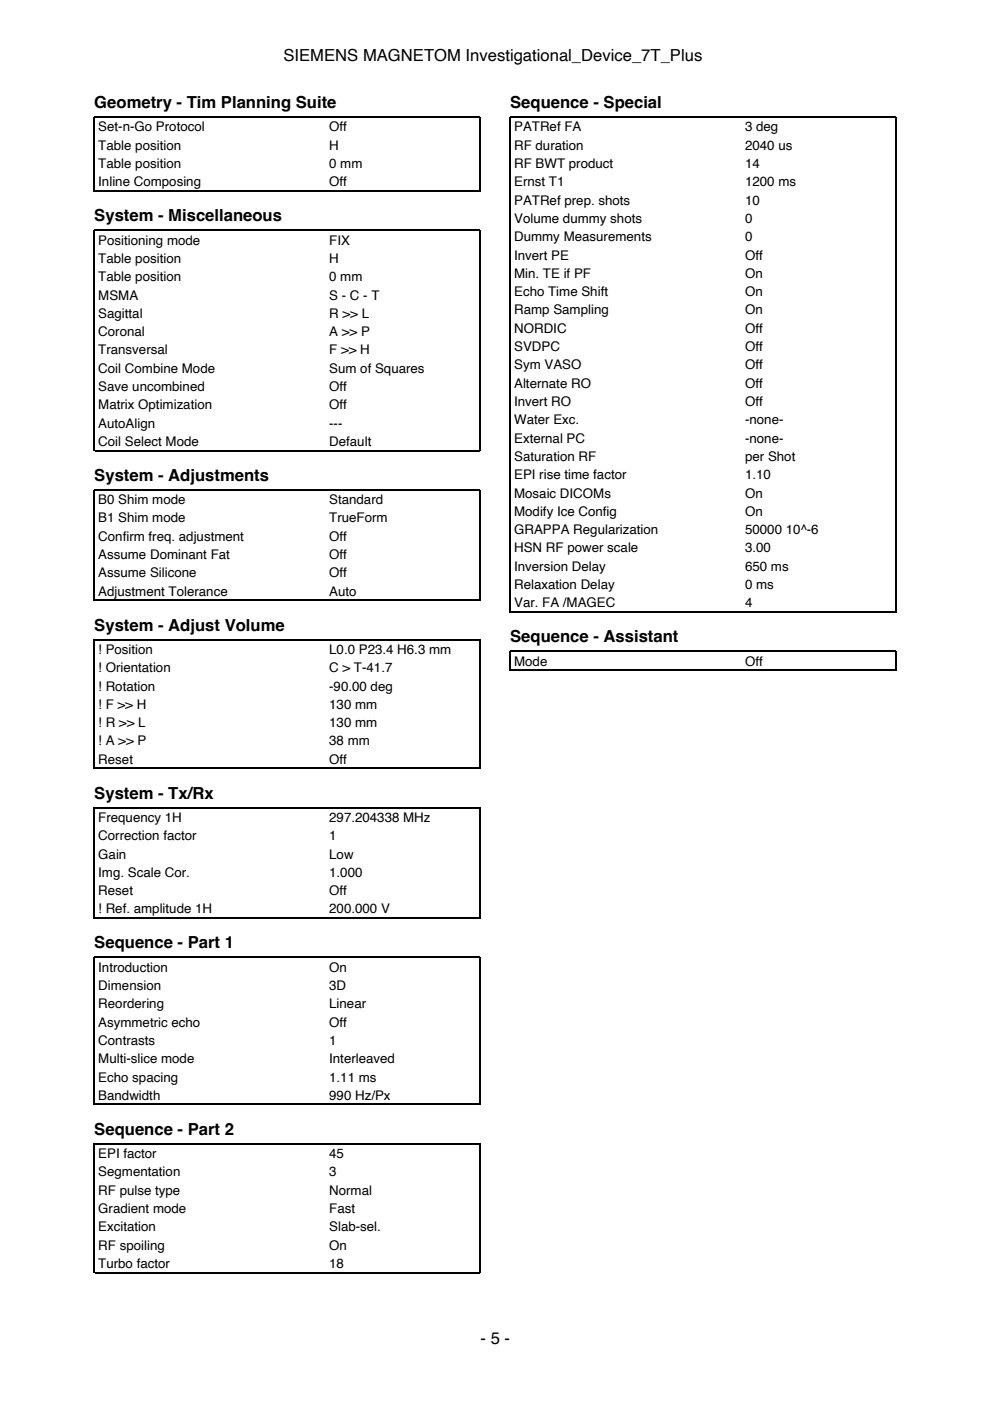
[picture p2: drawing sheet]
<svg xmlns="http://www.w3.org/2000/svg" width="210mm" height="297mm" viewBox="0 0 210 297" stroke-linecap="round" stroke-linejoin="round" font-family="sans-serif">
<defs><g id="words">
<g font-size="3.5">
<text x="60.1" y="12.9">SIEMENS MAGNETOM Investigational_Device_7T_Plus</text>
<text x="20" y="22.9">Geometry - Tim Planning Suite</text>
<text x="108.2" y="22.9">Sequence - Special</text>
<text x="20" y="46.9">System - Miscellaneous</text>
<text x="20" y="102">System - Adjustments</text>
<text x="20" y="133.7">System - Adjust Volume</text>
<text x="108.2" y="136.2">Sequence - Assistant</text>
<text x="20" y="169.3">System - Tx/Rx</text>
<text x="20" y="201.1">Sequence - Part 1</text>
<text x="20" y="240.6">Sequence - Part 2</text>
<text x="101.9" y="284.9">- 5 -</text>
</g>
<g font-size="2.8">
<text x="20.8" y="27.9">Set-n-Go Protocol</text>
<text x="69.8" y="27.9">Off</text>
<text x="109" y="27.9">PATRef FA</text>
<text x="158" y="27.9">3 deg</text>
<text x="20.8" y="31.7">Table position</text>
<text x="20.8" y="35.6">Table position</text>
<text x="69.8" y="31.7">H</text>
<text x="69.8" y="35.6">0 mm</text>
<text x="109" y="31.7">RF duration</text>
<text x="109" y="35.6">RF BWT product</text>
<text x="158" y="31.7">2040 us</text>
<text x="158" y="35.6">14</text>
<text x="20.8" y="39.5">Inline Composing</text>
<text x="69.8" y="39.5">Off</text>
<text x="109" y="39.5">Ernst T1</text>
<text x="158" y="39.5">1200 ms</text>
<text x="109" y="43.4">PATRef prep. shots</text>
<text x="109" y="47.3">Volume dummy shots</text>
<text x="158" y="43.4">10</text>
<text x="158" y="47.3">0</text>
<text x="20.8" y="51.9">Positioning mode</text>
<text x="69.8" y="51.9">FIX</text>
<text x="109" y="51.2">Dummy Measurements</text>
<text x="158" y="51.2">0</text>
<text x="20.8" y="55.7">Table position</text>
<text x="20.8" y="59.6">Table position</text>
<text x="69.8" y="55.7">H</text>
<text x="69.8" y="59.6">0 mm</text>
<text x="109" y="55">Invert PE</text>
<text x="109" y="58.9">Min. TE if PF</text>
<text x="158" y="55">Off</text>
<text x="158" y="58.9">On</text>
<text x="20.8" y="63.5">MSMA</text>
<text x="69.8" y="63.5">S - C - T</text>
<text x="109" y="62.8">Echo Time Shift</text>
<text x="158" y="62.8">On</text>
<text x="20.8" y="67.4">Sagittal</text>
<text x="20.8" y="71.3">Coronal</text>
<text x="69.8" y="67.4">R &gt;&gt; L</text>
<text x="69.8" y="71.3">A &gt;&gt; P</text>
<text x="109" y="66.7">Ramp Sampling</text>
<text x="109" y="70.6">NORDIC</text>
<text x="158" y="66.7">On</text>
<text x="158" y="70.6">Off</text>
<text x="20.8" y="75.1">Transversal</text>
<text x="69.8" y="75.1">F &gt;&gt; H</text>
<text x="109" y="74.4">SVDPC</text>
<text x="158" y="74.4">Off</text>
<text x="20.8" y="79">Coil Combine Mode</text>
<text x="20.8" y="82.9">Save uncombined</text>
<text x="69.8" y="79">Sum of Squares</text>
<text x="69.8" y="82.9">Off</text>
<text x="109" y="78.3">Sym VASO</text>
<text x="109" y="82.2">Alternate RO</text>
<text x="158" y="78.3">Off</text>
<text x="158" y="82.2">Off</text>
<text x="20.8" y="86.8">Matrix Optimization</text>
<text x="69.8" y="86.8">Off</text>
<text x="109" y="86.1">Invert RO</text>
<text x="109" y="90">Water Exc.</text>
<text x="158" y="86.1">Off</text>
<text x="158" y="90">-none-</text>
<text x="20.8" y="90.7">AutoAlign</text>
<text x="20.8" y="94.5">Coil Select Mode</text>
<text x="69.8" y="90.7">---</text>
<text x="69.8" y="94.5">Default</text>
<text x="109" y="93.8">External PC</text>
<text x="158" y="93.8">-none-</text>
<text x="109" y="97.7">Saturation RF</text>
<text x="109" y="101.6">EPI rise time factor</text>
<text x="158" y="97.7">per Shot</text>
<text x="158" y="101.6">1.10</text>
<text x="20.8" y="106.9">B0 Shim mode</text>
<text x="69.8" y="106.9">Standard</text>
<text x="109" y="105.5">Mosaic DICOMs</text>
<text x="158" y="105.5">On</text>
<text x="20.8" y="110.8">B1 Shim mode</text>
<text x="69.8" y="110.8">TrueForm</text>
<text x="109" y="109.4">Modify Ice Config</text>
<text x="109" y="113.2">GRAPPA Regularization</text>
<text x="158" y="109.4">On</text>
<text x="158" y="113.2">50000 10^-6</text>
<text x="20.8" y="114.7">Confirm freq. adjustment</text>
<text x="20.8" y="118.5">Assume Dominant Fat</text>
<text x="69.8" y="114.7">Off</text>
<text x="69.8" y="118.5">Off</text>
<text x="109" y="117.1">HSN RF power scale</text>
<text x="158" y="117.1">3.00</text>
<text x="20.8" y="122.4">Assume Silicone</text>
<text x="69.8" y="122.4">Off</text>
<text x="109" y="121">Inversion Delay</text>
<text x="109" y="124.9">Relaxation Delay</text>
<text x="158" y="121">650 ms</text>
<text x="158" y="124.9">0 ms</text>
<text x="20.8" y="126.3">Adjustment Tolerance</text>
<text x="69.8" y="126.3">Auto</text>
<text x="109" y="128.8">Var. FA /MAGEC</text>
<text x="158" y="128.8">4</text>
<text x="20.8" y="138.6">! Position</text>
<text x="20.8" y="142.5">! Orientation</text>
<text x="69.8" y="138.6">L0.0 P23.4 H6.3 mm</text>
<text x="69.8" y="142.5">C &gt; T-41.7</text>
<text x="109" y="141.1">Mode</text>
<text x="158" y="141.1">Off</text>
<text x="20.8" y="146.4">! Rotation</text>
<text x="69.8" y="146.4">-90.00 deg</text>
<text x="20.8" y="150.3">! F &gt;&gt; H</text>
<text x="20.8" y="154.2">! R &gt;&gt; L</text>
<text x="69.8" y="150.3">130 mm</text>
<text x="69.8" y="154.2">130 mm</text>
<text x="20.8" y="158">! A &gt;&gt; P</text>
<text x="20.8" y="161.9">Reset</text>
<text x="69.8" y="158">38 mm</text>
<text x="69.8" y="161.9">Off</text>
<text x="20.8" y="174.3">Frequency 1H</text>
<text x="20.8" y="178.2">Correction factor</text>
<text x="69.8" y="174.3">297.204338 MHz</text>
<text x="69.8" y="178.2">1</text>
<text x="20.8" y="182">Gain</text>
<text x="20.8" y="185.9">Img. Scale Cor.</text>
<text x="69.8" y="182">Low</text>
<text x="69.8" y="185.9">1.000</text>
<text x="20.8" y="189.8">Reset</text>
<text x="69.8" y="189.8">Off</text>
<text x="20.8" y="193.7">! Ref. amplitude 1H</text>
<text x="69.8" y="193.7">200.000 V</text>
<text x="20.8" y="206">Introduction</text>
<text x="20.8" y="209.9">Dimension</text>
<text x="69.8" y="206">On</text>
<text x="69.8" y="209.9">3D</text>
<text x="20.8" y="213.8">Reordering</text>
<text x="69.8" y="213.8">Linear</text>
<text x="20.8" y="217.7">Asymmetric echo</text>
<text x="20.8" y="221.5">Contrasts</text>
<text x="69.8" y="217.7">Off</text>
<text x="69.8" y="221.5">1</text>
<text x="20.8" y="225.4">Multi-slice mode</text>
<text x="69.8" y="225.4">Interleaved</text>
<text x="20.8" y="229.3">Echo spacing</text>
<text x="20.8" y="233.2">Bandwidth</text>
<text x="69.8" y="229.3">1.11 ms</text>
<text x="69.8" y="233.2">990 Hz/Px</text>
<text x="20.8" y="245.5">EPI factor</text>
<text x="69.8" y="245.5">45</text>
<text x="20.8" y="249.4">Segmentation</text>
<text x="69.8" y="249.4">3</text>
<text x="20.8" y="253.3">RF pulse type</text>
<text x="20.8" y="257.2">Gradient mode</text>
<text x="69.8" y="253.3">Normal</text>
<text x="69.8" y="257.2">Fast</text>
<text x="20.8" y="261.1">Excitation</text>
<text x="69.8" y="261.1">Slab-sel.</text>
<text x="20.8" y="264.9">RF spoiling</text>
<text x="20.8" y="268.8">Turbo factor</text>
<text x="69.8" y="264.9">On</text>
<text x="69.8" y="268.8">18</text>
</g>
</g></defs>
<g fill="none" stroke="#000" stroke-width=".26">
<path d="M20 40.6v-15.8h81.8v15.8M20.1 40.5h81.6M20 95.7v-46.9h81.8v46.9M20.1 95.5h81.6M20 127.4v-23.5h81.8v23.5M20.1 127.3h81.6M108.2 129.9v-105.1h81.8v105.1M108.3 129.8h81.6M108.2 142.2v-4.1h81.8v4.1M108.3 142.1h81.6M20 163v-27.4h81.8v27.4M20.1 162.9h81.6"/>
<path d="M20 194.8v-23.6h81.8v23.6M20.1 194.7h81.6M20 234.3v-31.3h81.8v31.3M20.1 234.2h81.6M20 269.9v-27.4h81.8v27.4M20.1 269.8h81.6"/>
</g>
<use href="#words"/>
</svg>
